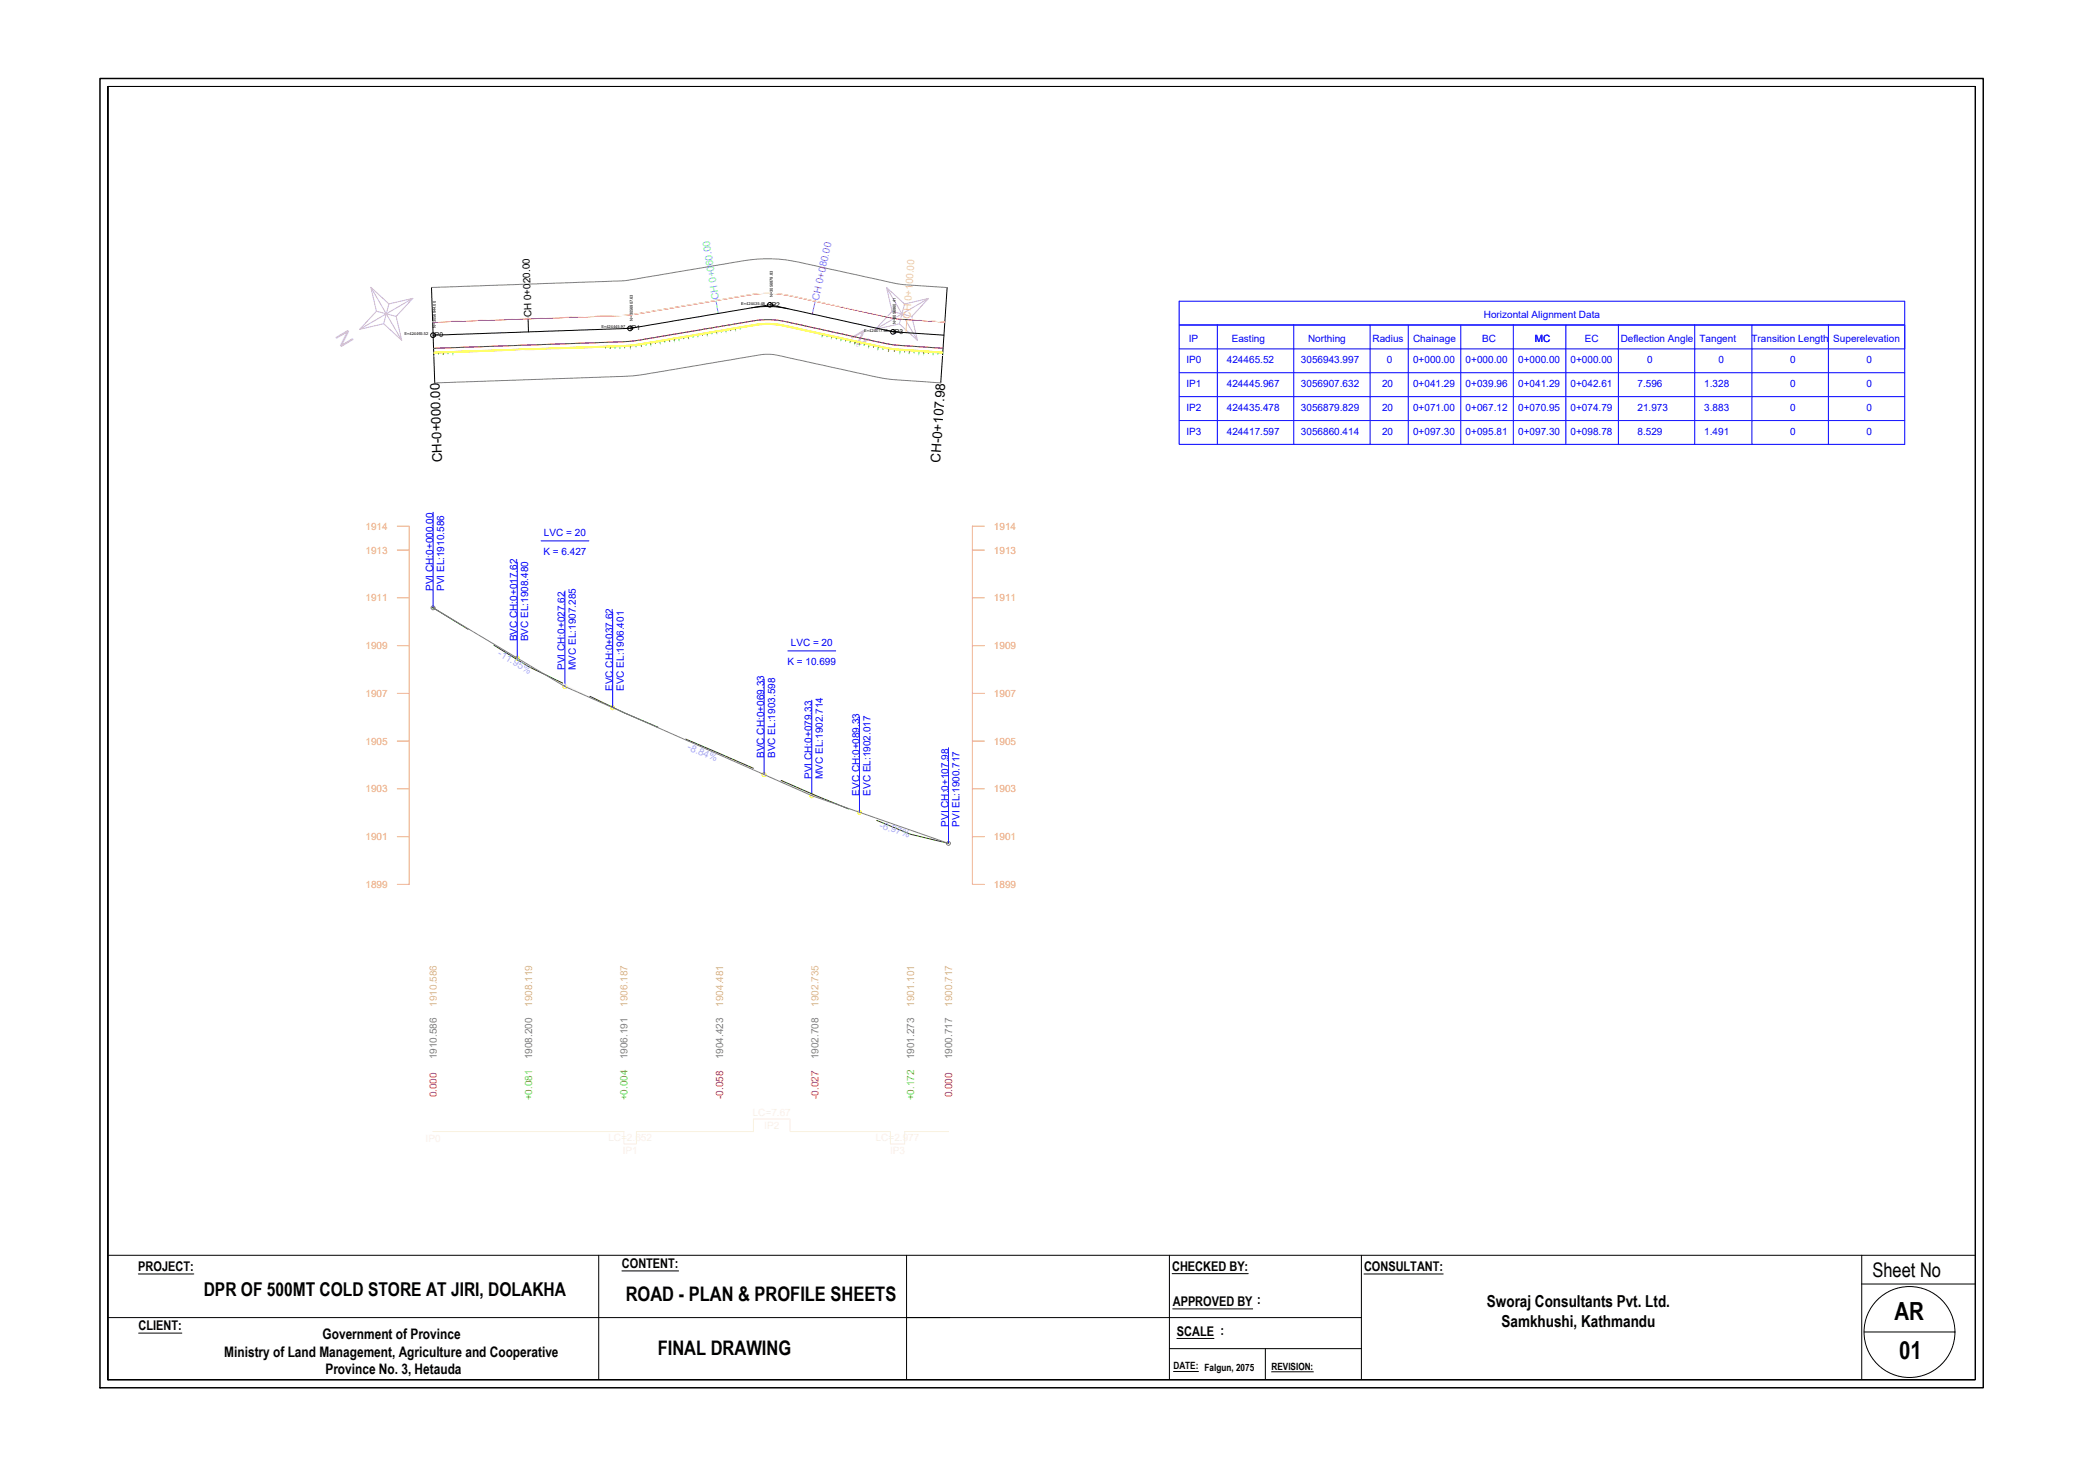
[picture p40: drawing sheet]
<svg xmlns="http://www.w3.org/2000/svg" width="841mm" height="594mm" viewBox="0 0 841 594" stroke-linecap="round" stroke-linejoin="round" font-family="sans-serif">
<defs><g id="words">
<g font-size="10.1">
<text x="764.9" y="532.8">AR</text>
<text x="766.8" y="548.4">01</text>
</g>
<g font-size="8.1" fill="#dda0dd">
<text x="143.2" y="137.6" transform="rotate(-120 143.2 137.6)">N</text>
<text x="351.4" y="137.6" transform="rotate(-120 351.4 137.6)">N</text>
</g>
<g font-size="8.1">
<text x="756" y="515.4">Sheet No</text>
<text x="252.7" y="525.1">ROAD - PLAN &amp; PROFILE SHEETS</text>
<text x="265.6" y="546.9">FINAL DRAWING</text>
</g>
<text font-size="7.7" x="82.3" y="523.1">DPR OF 500MT COLD STORE AT JIRI, DOLAKHA</text>
<g font-size="6.7">
<text x="600.3" y="527.4">Sworaj Consultants Pvt. Ltd.</text>
<text x="606.3" y="535.4">Samkhushi, Kathmandu</text>
</g>
<g font-size="5.9">
<text x="130.2" y="540.5">Government of Province</text>
<text x="90.6" y="547.5">Ministry of Land Management, Agriculture and Cooperative</text>
<text x="131.4" y="554.5">Province No. 3, Hetauda</text>
</g>
<g font-size="5.4">
<text x="178.6" y="186.6" transform="rotate(-92 178.6 186.6)">CH-0+000.00</text>
<text x="379.6" y="186.7" transform="rotate(-86 379.6 186.7)">CH-0+107.98</text>
<text x="55.9" y="513">PROJECT:</text>
<text x="251.1" y="511.8">CONTENT:</text>
<text x="473.3" y="512.9">CHECKED BY:</text>
<text x="550.7" y="513">CONSULTANT:</text>
<text x="473.5" y="527.1">APPROVED BY :</text>
<text x="56" y="536.9">CLIENT:</text>
<text x="475.2" y="539">SCALE :</text>
</g>
<text font-size="4" fill="#0ff" x="290.4" y="120.6" transform="rotate(-100 290.4 120.6)">CH 0+060.00</text>
<text font-size="4" fill="#f0f" x="330.6" y="121.4" transform="rotate(-78 330.6 121.4)">CH 0+080.00</text>
<g font-size="4">
<text x="214.6" y="128.1" transform="rotate(-92 214.6 128.1)">CH 0+020.00</text>
<text x="473.8" y="552.7">DATE: Falgun, 2075</text>
<text x="513.4" y="552.8">REVISION:</text>
</g>
<text font-size="4" fill="#f0e68c" x="367.6" y="128.6" transform="rotate(-86 367.6 128.6)">CH 0+100.00</text>
<g font-size="4" fill="#00f">
<text x="599.1" y="128.3">Horizontal Alignment Data</text>
<text x="479.9" y="137.9">IP</text>
<text x="497.3" y="137.9">Easting</text>
<text x="528.1" y="137.9">Northing</text>
<text x="554.2" y="137.9">Radius</text>
<text x="570.5" y="137.9">Chainage</text>
<text x="598.5" y="137.9">BC</text>
<text x="619.7" y="137.9">MC</text>
<text x="639.9" y="137.9">EC</text>
<text x="654.4" y="137.9">Deflection Angle</text>
<text x="686.2" y="137.9">Tangent</text>
<text x="707.2" y="137.9">Transition Length</text>
<text x="740.2" y="137.9">Superelevation</text>
<text x="479" y="146.6">IP0</text>
<text x="495.4" y="146.6">424465.52</text>
<text x="525.2" y="146.6">3056943.997</text>
<text x="560" y="146.6">0</text>
<text x="570.5" y="146.6">0+000.00</text>
<text x="591.7" y="146.6">0+000.00</text>
<text x="613" y="146.6">0+000.00</text>
<text x="634.1" y="146.6">0+000.00</text>
<text x="665" y="146.6">0</text>
<text x="693.9" y="146.6">0</text>
<text x="722.8" y="146.6">0</text>
<text x="753.6" y="146.6">0</text>
<text x="479" y="156.2">IP1</text>
<text x="495.4" y="156.2">424445.967</text>
<text x="525.2" y="156.2">3056907.632</text>
<text x="558" y="156.2">20</text>
<text x="570.5" y="156.2">0+041.29</text>
<text x="591.7" y="156.2">0+039.96</text>
<text x="613" y="156.2">0+041.29</text>
<text x="634.1" y="156.2">0+042.61</text>
<text x="661.1" y="156.2">7.596</text>
<text x="688.1" y="156.2">1.328</text>
<text x="722.8" y="156.2">0</text>
<text x="753.6" y="156.2">0</text>
<text x="479" y="165.9">IP2</text>
<text x="495.4" y="165.9">424435.478</text>
<text x="525.2" y="165.9">3056879.829</text>
<text x="558" y="165.9">20</text>
<text x="570.5" y="165.9">0+071.00</text>
<text x="591.7" y="165.9">0+067.12</text>
<text x="613" y="165.9">0+070.95</text>
<text x="634.1" y="165.9">0+074.79</text>
<text x="661.1" y="165.9">21.973</text>
<text x="688.1" y="165.9">3.883</text>
<text x="722.8" y="165.9">0</text>
<text x="753.6" y="165.9">0</text>
<text x="479" y="175.5">IP3</text>
<text x="495.4" y="175.5">424417.597</text>
<text x="525.2" y="175.5">3056860.414</text>
<text x="558" y="175.5">20</text>
<text x="570.5" y="175.5">0+097.30</text>
<text x="591.7" y="175.5">0+095.81</text>
<text x="613" y="175.5">0+097.30</text>
<text x="634.1" y="175.5">0+098.78</text>
<text x="661.1" y="175.5">8.529</text>
<text x="688.1" y="175.5">1.491</text>
<text x="722.8" y="175.5">0</text>
<text x="753.6" y="175.5">0</text>
<text x="219.6" y="216.3">LVC = 20</text>
<text x="219.4" y="224">K = 6.427</text>
<text x="174.9" y="238.5" transform="rotate(-90 174.9 238.5)">PVI CH:0+000.00</text>
<text x="179.3" y="238.5" transform="rotate(-90 179.3 238.5)">PVI EL:1910.586</text>
<text x="208.8" y="258.8" transform="rotate(-90 208.8 258.8)">BVC CH:0+017.62</text>
<text x="213.2" y="258.8" transform="rotate(-90 213.2 258.8)">BVC EL:1908.480</text>
<text x="319.3" y="260.8">LVC = 20</text>
<text x="317.9" y="268.5">K = 10.699</text>
<text x="228.1" y="270.4" transform="rotate(-90 228.1 270.4)">PVI CH:0+027.62</text>
<text x="232.6" y="270.4" transform="rotate(-90 232.6 270.4)">MVC EL:1907.285</text>
<text x="247.4" y="278.9" transform="rotate(-90 247.4 278.9)">EVC CH:0+037.62</text>
<text x="251.8" y="278.9" transform="rotate(-90 251.8 278.9)">EVC EL:1906.401</text>
<text x="308.5" y="305.9" transform="rotate(-90 308.5 305.9)">BVC CH:0+069.33</text>
<text x="312.9" y="305.9" transform="rotate(-90 312.9 305.9)">BVC EL:1903.598</text>
<text x="327.8" y="314.4" transform="rotate(-90 327.8 314.4)">PVI CH:0+079.33</text>
<text x="332.2" y="314.4" transform="rotate(-90 332.2 314.4)">MVC EL:1902.714</text>
<text x="347" y="321.1" transform="rotate(-90 347 321.1)">EVC CH:0+089.33</text>
<text x="351.5" y="321.1" transform="rotate(-90 351.5 321.1)">EVC EL:1902.017</text>
<text x="383" y="333.6" transform="rotate(-90 383 333.6)">PVI CH:0+107.98</text>
<text x="387.4" y="333.6" transform="rotate(-90 387.4 333.6)">PVI EL:1900.717</text>
</g>
<g font-size="4" fill="#f4a460">
<text x="147.6" y="213.8">1914</text>
<text x="401.3" y="213.8">1914</text>
<text x="147.6" y="223.4">1913</text>
<text x="401.3" y="223.4">1913</text>
<text x="147.6" y="242.7">1911</text>
<text x="401.3" y="242.7">1911</text>
<text x="147.6" y="262">1909</text>
<text x="401.3" y="262">1909</text>
<text x="147.6" y="281.3">1907</text>
<text x="401.3" y="281.3">1907</text>
<text x="147.6" y="300.5">1905</text>
<text x="401.3" y="300.5">1905</text>
<text x="147.6" y="319.8">1903</text>
<text x="401.3" y="319.8">1903</text>
<text x="147.6" y="339.1">1901</text>
<text x="401.3" y="339.1">1901</text>
<text x="147.6" y="358.4">1899</text>
<text x="401.3" y="358.4">1899</text>
</g>
<g font-size="4" fill="#87ceeb">
<text x="200.8" y="264.3" transform="rotate(31 200.8 264.3)">-11.95%</text>
<text x="277.3" y="302.4" transform="rotate(24 277.3 302.4)">-8.84%</text>
<text x="354.9" y="334" transform="rotate(19 354.9 334)">-6.97%</text>
</g>
<g font-size="4" fill="#d2b48c">
<text x="176.3" y="406.3" transform="rotate(-90 176.3 406.3)">1910.586</text>
<text x="214.9" y="406.3" transform="rotate(-90 214.9 406.3)">1908.119</text>
<text x="253.4" y="406.3" transform="rotate(-90 253.4 406.3)">1906.187</text>
<text x="291.9" y="406.3" transform="rotate(-90 291.9 406.3)">1904.481</text>
<text x="330.5" y="406.3" transform="rotate(-90 330.5 406.3)">1902.735</text>
<text x="369" y="406.3" transform="rotate(-90 369 406.3)">1901.101</text>
<text x="384.4" y="406.3" transform="rotate(-90 384.4 406.3)">1900.717</text>
</g>
<g font-size="4" fill="#808080">
<text x="176.3" y="427.5" transform="rotate(-90 176.3 427.5)">1910.586</text>
<text x="214.9" y="427.5" transform="rotate(-90 214.9 427.5)">1908.200</text>
<text x="253.4" y="427.5" transform="rotate(-90 253.4 427.5)">1906.191</text>
<text x="291.9" y="427.5" transform="rotate(-90 291.9 427.5)">1904.423</text>
<text x="330.5" y="427.5" transform="rotate(-90 330.5 427.5)">1902.708</text>
<text x="369" y="427.5" transform="rotate(-90 369 427.5)">1901.273</text>
<text x="384.4" y="427.5" transform="rotate(-90 384.4 427.5)">1900.717</text>
</g>
<g font-size="4" fill="#f00">
<text x="176.3" y="442.9" transform="rotate(-90 176.3 442.9)">0.000</text>
<text x="291.9" y="443.6" transform="rotate(-90 291.9 443.6)">-0.058</text>
<text x="330.5" y="443.6" transform="rotate(-90 330.5 443.6)">-0.027</text>
<text x="384.4" y="442.9" transform="rotate(-90 384.4 442.9)">0.000</text>
</g>
<g font-size="4" fill="#7cfc00">
<text x="214.9" y="444.1" transform="rotate(-90 214.9 444.1)">+0.081</text>
<text x="253.4" y="444.1" transform="rotate(-90 253.4 444.1)">+0.004</text>
<text x="369" y="444.1" transform="rotate(-90 369 444.1)">+0.172</text>
</g>
<g font-size="2.7">
<text x="310.9" y="123.8">IP2</text>
<text x="174.9" y="136.1">IP0</text>
<text x="254.4" y="133.3">IP1</text>
<text x="360.6" y="134.7">IP3</text>
</g>
<g font-size="1.6">
<text x="312" y="119.9" transform="rotate(-90 312 119.9)">N=3056879.83</text>
<text x="299.3" y="123">E=424435.48</text>
<text x="255.5" y="129.4" transform="rotate(-90 255.5 129.4)">N=3056907.63</text>
<text x="361.7" y="130.8" transform="rotate(-90 361.7 130.8)">N=3056860.41</text>
<text x="163.3" y="135.3">E=424465.52</text>
<text x="176" y="132.2" transform="rotate(-90 176 132.2)">N=3056944.00</text>
<text x="242.8" y="132.5">E=424445.97</text>
<text x="349" y="133.9">E=424417.60</text>
</g>
</g></defs>
<!-- layer: Design_Level -->
<g fill="none" stroke="#808080" stroke-width=".4">
<path d="M174.9 245.3l53.2 31.8 99.7 44 55.2 19.3"/>
<circle cx="174.8" cy="245.3" r=".78"/>
<circle cx="382.9" cy="340.4" r=".78"/>
</g>
<!-- layer: ECBC -->
<g fill="none" stroke="#ff0" stroke-width=".4">
<circle cx="208.8" cy="265.6" r=".78"/>
<circle cx="228.1" cy="277.1" r=".78"/>
<circle cx="247.3" cy="285.6" r=".78"/>
<circle cx="308.5" cy="312.6" r=".78"/>
<circle cx="327.7" cy="321.1" r=".78"/>
<circle cx="347" cy="327.9" r=".78"/>
</g>
<!-- layer: IPNO -->
<g fill="none" stroke="#000" stroke-width=".4">
<circle cx="174.8" cy="135.3" r=".95"/>
<circle cx="254.4" cy="132.5" r=".95"/>
<circle cx="310.8" cy="123" r=".95"/>
<circle cx="360.5" cy="133.9" r=".95"/>
</g>
<!-- layer: North -->
<path d="M149.7 116l7.3 6.7 9.7-2.3-6.8 7.3 2.3 9.6-7.3-6.6-9.6 2.2 6.7-7.3zM149.7 116l12.5 21.3M357.9 116l7.3 6.7 9.7-2.2-6.8 7.2 2.3 9.7-7.3-6.7-9.6 2.2 6.7-7.2zM357.9 116l12.5 21.4M152 125.6l7.9 2.1M157 122.7l-2.1 8M166.7 120.4l-21.4 12.5M360.2 125.7l7.9 2M365.2 122.7l-2.1 8M374.9 120.5l-21.4 12.4" fill="none" stroke="#dda0dd" stroke-width=".4"/>
<!-- layer: Horizontal Alignment -->
<g fill="none" stroke="#00f" stroke-width=".4">
<path d="M476.1 121.6h292.9v9.6h-292.9zM476.1 131.2h292.9v9.6h-292.9zM491.5 131.2v48.1M522.4 131.2v48.1M553.2 131.2v48.1M568.6 131.2v48.1M589.8 131.2v48.1M611 131.2v48.1M632.2 131.2v48.1M653.4 131.2v48.1M684.2 131.2v48.1M707.4 131.2v48.1"/>
<path d="M738.2 131.2v48.1M769 131.2v48.1h-292.9v-9.6M476.1 140.8v9.6h292.9M476.1 150.4v9.7h292.9M476.1 160.1v9.6h292.9M174.9 206.7v38.6M218.5 218.3h19.3M208.8 227v38.6M228.1 238.5v38.6M247.4 247.1v38.5M308.5 274.1v38.5M318.1 262.7h19.3"/>
<path d="M327.8 282.6v38.5M347 289.3v38.5M383 301.8v38.6"/>
</g>
<!-- layer: Scale -->
<g fill="none" stroke="#f4a460" stroke-width=".4">
<path d="M160.4 212.4h4.8v144.5h-4.8M397.4 212.4h-4.8v144.5h4.8M160.4 222h4.8M392.6 222h4.8M160.4 241.3h4.8M392.6 241.3h4.8M160.4 279.8h4.8M160.4 260.6h4.8M392.6 279.8h4.8M392.6 260.6h4.8M160.4 299.1h4.8M392.6 299.1h4.8"/>
<path d="M160.4 318.4h4.8M392.6 318.4h4.8M160.4 337.7h4.8M392.6 337.7h4.8"/>
</g>
<!-- layer: TemplateBox -->
<g fill="none" stroke="#fff" stroke-width=".4">
<path d="M98.7 366.5h65.6v20.3h-65.6zM165.2 366.5h227.4v20.3h-227.4zM174.9 366.1v.9M213.4 366.1v.9M252 366.1v.9M290.5 366.1v.9M329.1 366.1v.9M367.6 366.1v.9M383 366.1v.9M98.7 387.7h65.6v20.3h-65.6zM165.2 387.7h227.4v20.3h-227.4zM174.9 387.3v1"/>
<path d="M213.4 387.3v1M252 387.3v1M290.5 387.3v1M329.1 387.3v1M367.6 387.3v1M383 387.3v1M98.7 409h65.6v20.2h-65.6zM165.2 409h227.4v20.2h-227.4zM174.9 408.5v.9M213.4 408.5v.9M252 408.5v.9M290.5 408.5v.9"/>
<path d="M329.1 408.5v.9M367.6 408.5v.9M383 408.5v.9M98.7 430.2h65.6v15.4h-65.6zM165.2 430.2h227.4v15.4h-227.4zM174.9 429.7v.9M213.4 429.7v.9M252 429.7v.9M290.5 429.7v.9M329.1 429.7v.9M367.6 429.7v.9M383 429.7v.9"/>
<path d="M98.7 446.5h65.6v20.3h-65.6zM165.2 446.5h227.4v20.3h-227.4zM174.9 446v1M213.4 446v1M252 446v1M290.5 446v1M329.1 446v1M367.6 446v1M383 446v1"/>
</g>
<!-- layer: Road Extreams FillLine -->
<g fill="none" stroke="#0f0" stroke-width=".4">
<path d="M248.3 140v.5M250.2 139.9l.1 1.1M252.2 139.8v.6M254.5 139.7l.1 1.2M256.7 139.4l.1 .6M258.9 139.1l.2 1.1M260.7 138.8l.2 .5M262.7 138.4l.2 1.2M264.6 138.1v.6M266.5 137.8l.2 1.1M268.4 137.5v.5M270.3 137.2l.1 1"/>
<path d="M272.2 136.8l.1 1.1M274.1 136.5l.1 1.1M276 136.2l.1 .6M277.8 135.9l.3 1M279.8 135.6v.5M281.7 135.2l.1 1.1M283.6 134.9v.5M285.5 134.6l.1 1M287.4 134.3l.1 .5M289.3 134l.1 .9M291.2 133.7l.1 .4M293.1 133.3l.1 1"/>
<path d="M295 133v.5M296.9 132.7l.1 .9M298.8 132.3v.5M332.1 135.1l-.2 .9M334 135.4l-.1 .5M335.8 135.9l-.2 1M337.7 136.3l-.1 .5M339.6 136.7l-.2 1.1M341.5 137.1l-.1 .6M343.4 137.5l-.3 1.2M345.2 137.9l-.2 1.2M347.1 138.4l-.2 1.1"/>
<path d="M349 138.8l-.1 .6M350.9 139.2l-.3 1.2M352.8 139.6l-.1 .6M175.1 142.5v1.2M177.1 142.4v.6M179 142.4v1.1M180.9 142.3v.5M182.8 142.3l.1 .9M244.4 140.1l.1 .5M246.4 140.1v1M354.7 140l-.3 1.3M356.6 140.4l-.1 .7"/>
<path d="M358.9 140.9l-.2 1.4M361.2 141.2l-.1 .7M363.4 141.3l-.1 1.5M365.3 141.4l-.1 .8M367.2 141.6l-.1 1.4M369.1 141.7v.7M371.1 141.8l-.2 1.4M372.9 142.6l.1-.6-.1 1.2M374.9 142.1l-.1 .6M376.8 142.3l-.1 1.1M378.7 142.4v.5M380.6 142.5l-.1 1"/>
</g>
<!-- layer: Tangent -->
<path d="M256.9 132.1l-5 .5M303.5 124.2l7.4-1.2 7.3 1.6M357.7 133.3l2.9 .6 2.8 .2" fill="none" stroke="#000" stroke-width=".4"/>
<!-- layer: 0 -->
<g fill="none" stroke="#000" stroke-width=".4">
<path d="M43.6 34.9h753.9v522h-753.9h753.9v-522h-753.9v522zM174.2 116l1.3 38.5M382.4 116l-2.6 38.5M213.2 128.2l.2 5.8M43.6 506.6h753.9M241.7 506.6v50.3M366 506.6v50.3M472.2 506.6v50.3M549.7 506.6v50.3M751.7 506.6v50.3M751.7 518.2h45.8M43.6 531.8h506.1"/>
<path d="M752.7 537.6h36.7M472.2 544.3h77.5M510.9 544.3v12.6"/>
<circle cx="771" cy="537.6" r="18.4"/>
</g>
<!-- layer: Terrain Points ID -->
<path d="M289 120.8l1 5.7" fill="none" stroke="#0ff" stroke-width=".4"/>
<!-- layer: Terrain Points Remarks -->
<path d="M329.2 121.1l-1.2 5.7" fill="none" stroke="#f0f" stroke-width=".4"/>
<!-- layer: Terrain Points Elevation -->
<path d="M366.2 128.5l-.4 5.8" fill="none" stroke="#f0e68c" stroke-width=".4"/>
<!-- layer: Curve -->
<path d="M208.8 265.6a358.7 358.7 0 0 0 38.6 20M308.5 312.6l19.3 8.1 19.2 7.1" fill="none" stroke="#f5f5f5" stroke-width=".4"/>
<!-- layer: Existing_Ground -->
<path d="M174.9 245.3h.1M174.9 245.3l14 8.6M199.4 260.4l14 8.6 13.8 6.7M238.2 281l13.8 6.7 13.6 5.8M276.9 298.3l27.3 11.8M315.4 315l27.3 11.5M354 331.1l13.6 5.6 15.4 3.7" fill="none" stroke="#008000" stroke-width=".4"/>
<!-- layer: Alignment -->
<path d="M174.9 456.7h77h-77h77v5h5.1v-5h47.2v-5.1h14.8v5.1h40.5v5h5.8v-5h17.7" fill="none" stroke="#faf0e6" stroke-width=".4"/>
<!-- layer: CenterLine -->
<path d="M174.9 135.3l59.7-2.1a161.2 161.2 0 0 0 32.6-2.8l28.5-4.9a73.6 73.6 0 0 1 17.2-1.7l5.7 .9 22.6 4.9a147.4 147.4 0 0 0 32.2 5.2l7.7 .5" fill="none" stroke="#000" stroke-width=".4"/>
<!-- layer: Extra Widening -->
<path d="M174.7 130l69.3-2.4a105.4 105.4 0 0 0 24.2-2.8l26.6-4.5a59.6 59.6 0 0 1 22.8-1.2l34.1 7.4a85.3 85.3 0 0 0 22.1 3l7.7 .5M380.8 140.6l-9.6-.7a91.2 91.2 0 0 1-23.6-3.4l-22.6-5a70.5 70.5 0 0 0-15.9-2.5l-6.9 .8-30.4 5.1a140.5 140.5 0 0 1-33.2 3.5l-63.5 2.2" fill="none" stroke="#ff6347" stroke-width=".4"/>
<!-- layer: ROW -->
<path d="M174.2 116l71.3-2.4a103.8 103.8 0 0 0 20.4-2.5l26.6-4.5a73.4 73.4 0 0 1 27.6-1.3l34.6 7.6a76.1 76.1 0 0 0 20 2.6l7.7 .5M175.5 154.5l59.8-2a181 181 0 0 0 35.1-3.1l30.4-5.2a34.7 34.7 0 0 1 11.5-1.1l26.6 5.8a147.6 147.6 0 0 0 35.2 5.2l5.7 .4" fill="none" stroke="#808080" stroke-width=".4"/>
<!-- layer: Side Drain -->
<path d="M175.1 142.5l59.7-2.1a178.5 178.5 0 0 0 33.6-2.9l28.5-4.8a52.2 52.2 0 0 1 17-1.5l35.1 7.6a100 100 0 0 0 24 3.2l7.6 .5M175.1 142.1l59.7-2a176.9 176.9 0 0 0 33.5-3l28.5-4.8a52.5 52.5 0 0 1 17.1-1.5l35.2 7.6a95.8 95.8 0 0 0 23.9 3.2l7.6 .5" fill="none" stroke="#ff0" stroke-width=".4"/>
<!-- layer: Road Width -->
<path d="M174.7 130l69.3-2.4a105.4 105.4 0 0 0 24.2-2.8l26.6-4.5a59.6 59.6 0 0 1 22.8-1.2l34.1 7.4a85.3 85.3 0 0 0 22.1 3l7.7 .5M380.8 140.6l-9.6-.7a91.2 91.2 0 0 1-23.6-3.4l-22.6-5a70.5 70.5 0 0 0-15.9-2.5l-6.9 .8-30.4 5.1a140.5 140.5 0 0 1-33.2 3.5l-63.5 2.2" fill="none" stroke="#a52a2a" stroke-width=".4"/>
<!-- layer: Road Extremes -->
<path d="M174.7 129.8l38.5-1.5 30.8-.8a92.4 92.4 0 0 0 22.3-2.4l28.5-4.8a59.8 59.8 0 0 1 22.8-1.2l24.7 5.2a170.3 170.3 0 0 0 31.5 5l7.7 .7M380.5 143.5l-7.6-.3a82.6 82.6 0 0 1-26-3.7l-24.4-5.6a39.4 39.4 0 0 0-17.9-1.6l-37.9 6.6a85.6 85.6 0 0 1-24.1 2.2l-9.7 .1a736.3 736.3 0 0 0-55.8 2.4l-2 .1" fill="none" stroke="#fff" stroke-width=".4"/>
<!-- layer: Wall -->
<path d="M40.4 31.7h760.3v528.4h-760.3z" fill="none" stroke="#000" stroke-width=".59"/>
<!-- layer: TEXT -->
<path d="M55.9 514.2h22.3M251.1 512.9h22.9M473.3 514h30.7M550.7 514.2h32M56 538h17.4M473.5 528.2h32.3M473.8 553.5h10.1M475.2 540.2h14.9M513.4 553.6h16.9" fill="none" stroke="#000" stroke-width=".4"/>
<use href="#words"/>
</svg>
